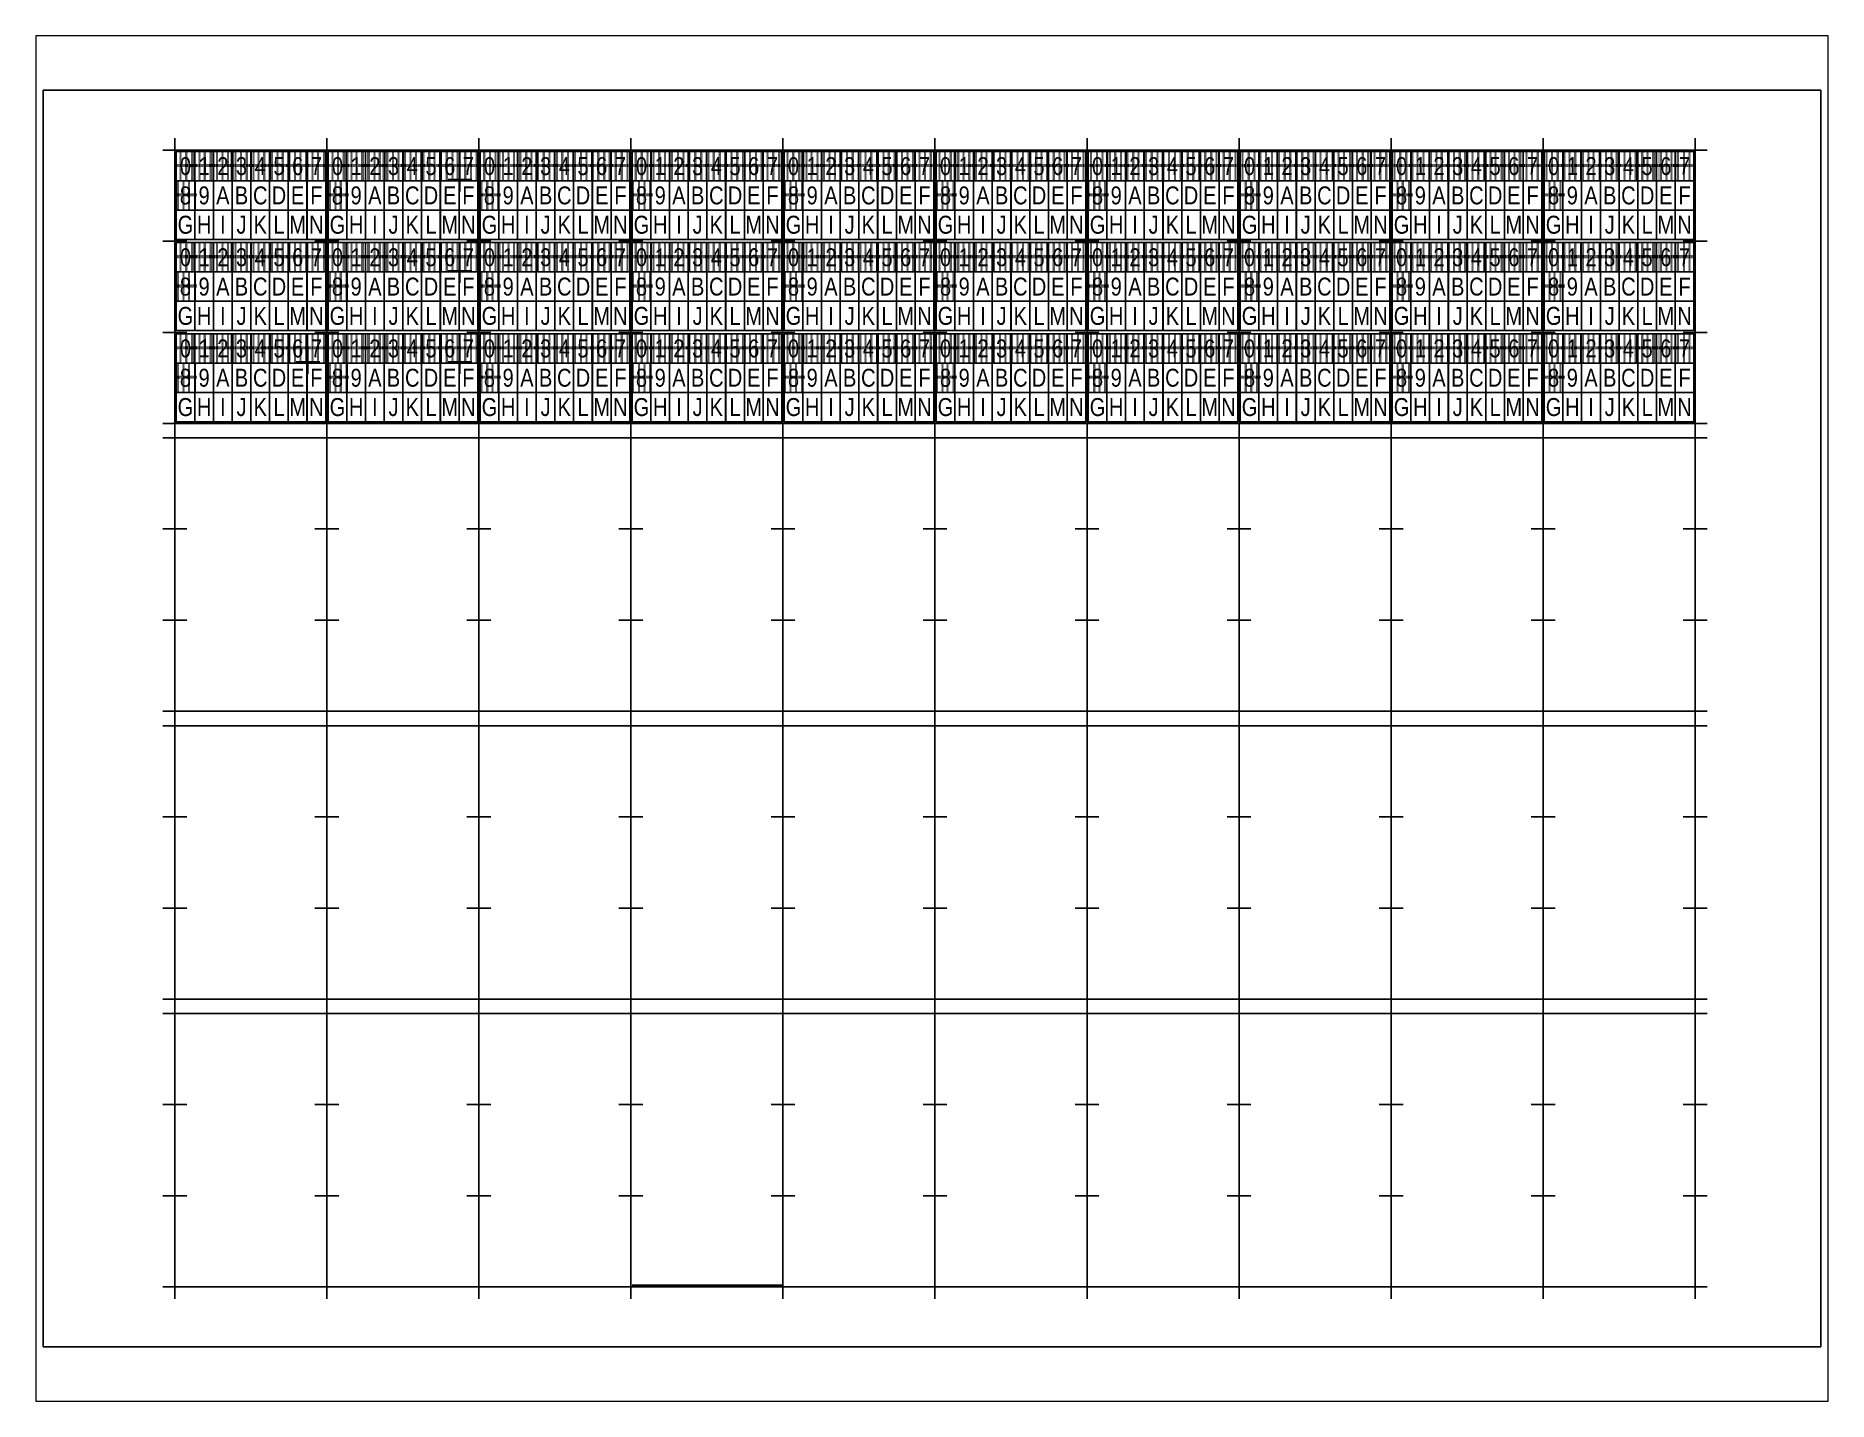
# Paper-space layout 'Layout2' of a CAD drawing. Header units: millimetres. Extents: x 1.05 to 9.45, y 0.8 to 7.2.
# The model-space entities are those that its viewports show. They can reach past a viewport. Long polylines and large blocks are cut down to what shows.
import ezdxf
from ezdxf.enums import TextEntityAlignment as Align

# ---------------------------------------------------------------- set-up
doc = ezdxf.new("R2010")
doc.units = ezdxf.units.MM
doc.header["$MEASUREMENT"] = 0
for name, color, linetype in [('5_GREEN', 3, 'Continuous'), ('CHARACTER_TEXT', 7, 'Continuous'), ('COLOUR_TEXT', 7, 'Continuous'), ('CUT_POINT', 253, 'Continuous')]:
    doc.layers.add(name, color=color, linetype=linetype)
for name, color, linetype, plot in [('INNER_LABEL_BOUNDARY', 7, 'Continuous', False), ('INVISIBLE_TEXT', 7, 'Continuous', False), ('LABEL_BOUNDARY', 2, 'Continuous', False), ('PAGE_BOUNDARY', 7, 'Continuous', False)]:
    doc.layers.add(name, color=color, linetype=linetype, plot=plot)
doc.layers.get('INVISIBLE_TEXT').off()
doc.styles.get("Standard").update_dxf_attribs({"font": 'arial.ttf'})

# ---------------------------------------------------------------- blocks, each defined once
blk = doc.blocks.new('AVERY_SINGLE_457_254')
at = {"layer": 'LABEL_BOUNDARY'}
for p, q in [((0, 0), (0, 0)), ((0, 0), (0, -25.4)), ((45.7, 0), (0, 0)), ((45.7, -25.4), (45.7, 0)), ((0, -25.4), (45.7, -25.4))]:
    blk.add_line(p, q, dxfattribs=at)
blk = doc.blocks.new('CUT_POINT')
at = {"layer": 'CUT_POINT'}
for p, q in [((-2, 0), (2, 0)), ((2, 0), (-2, 0)), ((0, 0), (0, 2)), ((0, 0), (0, -2))]:
    blk.add_line(p, q, dxfattribs=at)
blk = doc.blocks.new('3_LINE_LABEL')
at = {"layer": 'INNER_LABEL_BOUNDARY'}
for p, q in [((0.2, 15), (25.2, 15)), ((0.2, 15), (0.2, 10.1)), ((12.7, 15), (12.7, 10.1)), ((25.2, 15), (25.2, 10.1)), ((0.2, 10.1), (25.2, 10.1)), ((0.2, 10.1), (0.2, 5.2)), ((12.7, 10.1), (12.7, 5.2)), ((25.2, 10.1), (25.2, 5.2)), ((0.2, 5.2), (25.2, 5.2)), ((0.2, 5.2), (0.2, 0.3)), ((12.7, 5.2), (12.7, 0.3)), ((25.2, 5.2), (25.2, 0.3)), ((0.2, 0.3), (25.2, 0.3))]:
    blk.add_line(p, q, dxfattribs=at)
at = {"layer": 'COLOUR_TEXT'}
for tag, p in [('ID_TOP', (12.7, 12.55)), ('ID_MIDDLE', (12.7, 7.65)), ('ID_BOTTOM', (12.7, 2.75))]:
    blk.add_attdef(tag, text='', height=3, dxfattribs=at).set_placement(p, align=Align.MIDDLE_CENTER)
blk = doc.blocks.new('BLOB_4')
at = {"layer": 'COLOUR_TEXT'}
blk.add_lwpolyline([(0, 4.9), (3.12, 4.9), (3.12, 0), (0, 0)], close=True, dxfattribs=at)
at = {"layer": 'CHARACTER_TEXT', "color": 255, "width": 0.8}
blk.add_attdef('C_W', text='', height=3, dxfattribs=at).set_placement((1.56, 2.45), align=Align.MIDDLE_CENTER)
at = {"layer": 'CHARACTER_TEXT', "color": 7, "width": 0.8}
blk.add_attdef('C_B', text='', height=3, dxfattribs=at).set_placement((1.56, 2.45), align=Align.MIDDLE_CENTER)
at = {"layer": 'COLOUR_TEXT', "color": 0, "flags": 1}
blk.add_attdef('VER_NSB', (0.1, 5.77), '', height=3, dxfattribs=at)
at = {"layer": 'COLOUR_TEXT', "color": 40, "width": 0.03}
blk.add_attdef('3_ORANGE', text='', height=4.7, dxfattribs=at).set_placement((1.56, 2.45), align=Align.MIDDLE_CENTER)
at = {"layer": 'COLOUR_TEXT', "color": 2, "width": 0.03}
blk.add_attdef('4_YELLOW', text='', height=4.7, dxfattribs=at).set_placement((1.56, 2.45), align=Align.MIDDLE_CENTER)
at = {"layer": 'COLOUR_TEXT', "color": 34, "width": 0.03}
blk.add_attdef('1_BROWN', text='', height=4.7, dxfattribs=at).set_placement((1.56, 2.45), align=Align.MIDDLE_CENTER)
at = {"layer": 'COLOUR_TEXT', "color": 3, "width": 0.03}
blk.add_attdef('5_GREEN', text='', height=4.7, dxfattribs=at).set_placement((1.56, 2.45), align=Align.MIDDLE_CENTER)
at = {"layer": 'COLOUR_TEXT', "color": 6, "width": 0.03}
blk.add_attdef('7_VIOLET', text='', height=4.7, dxfattribs=at).set_placement((1.56, 2.45), align=Align.MIDDLE_CENTER)
at = {"layer": 'COLOUR_TEXT', "color": 250, "width": 0.03}
blk.add_attdef('0_BLACK', text='', height=4.7, dxfattribs=at).set_placement((1.56, 2.45), align=Align.MIDDLE_CENTER)
at = {"layer": 'COLOUR_TEXT', "color": 9, "width": 0.03}
blk.add_attdef('8_GREY', text='', height=4.7, dxfattribs=at).set_placement((1.56, 2.45), align=Align.MIDDLE_CENTER)
at = {"layer": 'COLOUR_TEXT', "color": 5, "width": 0.03}
blk.add_attdef('6_BLUE', text='', height=4.7, dxfattribs=at).set_placement((1.56, 2.45), align=Align.MIDDLE_CENTER)
at = {"layer": 'COLOUR_TEXT', "color": 1, "width": 0.03}
blk.add_attdef('2_RED', text='', height=4.7, dxfattribs=at).set_placement((1.56, 2.45), align=Align.MIDDLE_CENTER)

msp = doc.modelspace()

# ---------------------------------------------------------------- linework, layer by layer
at = {"layer": 'INNER_LABEL_BOUNDARY'}
msp.add_line((123.4, 10.3), (98.4, 10.3), dxfattribs=at)
at = {"layer": 'PAGE_BOUNDARY'}
msp.add_lwpolyline([(297, 0), (297, 210), (0, 210), (0, 0)], close=True, dxfattribs=at)

# ---------------------------------------------------------------- block references
at = {"layer": '5_GREEN', "rotation": 90}
msp.add_blockref('AVERY_SINGLE_457_254', (123.6, 58.1), dxfattribs=at)
at = {"layer": 'CHARACTER_TEXT', "color": 0}
for p, values in [((22.2, 194.87), {'0_BLACK': 'HHHHHHHHHHHHHHHHHHHHH', 'C_W': '0'}), ((25.32, 194.87), {'1_BROWN': 'HHHHHHHHHHHHHHHHHHHHH', 'C_W': '1'}), ((28.45, 194.87), {'2_RED': 'HHHHHHHHHHHHHHHHHHHHH', 'C_W': '2'}), ((31.57, 194.87), {'3_ORANGE': 'HHHHHHHHHHHHHHHHHHHHH', 'C_W': '3'}), ((34.7, 194.87), {'4_YELLOW': 'HHHHHHHHHHHHHHHHHHHHH', 'C_B': '4'}), ((37.82, 194.87), {'5_GREEN': 'HHHHHHHHHHHHHHHHHHHHH', 'C_B': '5'}), ((40.95, 194.87), {'6_BLUE': 'HHHHHHHHHHHHHHHHHHHHH', 'C_W': '6'}), ((44.08, 194.87), {'7_VIOLET': 'HHHHHHHHHHHHHHHHHHHHH', 'C_B': '7'}), ((47.6, 194.87), {'0_BLACK': 'HHHHHHHHHHHHHHHHHHHHH', 'C_W': '0'}), ((50.72, 194.87), {'1_BROWN': 'HHHHHHHHHHHHHHHHHHHHH', 'C_W': '1'}), ((53.85, 194.87), {'2_RED': 'HHHHHHHHHHHHHHHHHHHHH', 'C_W': '2'}), ((56.97, 194.87), {'3_ORANGE': 'HHHHHHHHHHHHHHHHHHHHH', 'C_W': '3'}), ((60.1, 194.87), {'4_YELLOW': 'HHHHHHHHHHHHHHHHHHHHH', 'C_B': '4'}), ((63.22, 194.87), {'5_GREEN': 'HHHHHHHHHHHHHHHHHHHHH', 'C_B': '5'}), ((66.35, 194.87), {'6_BLUE': 'HHHHHHHHHHHHHHHHHHHHH', 'C_W': '6'}), ((69.47, 194.87), {'7_VIOLET': 'HHHHHHHHHHHHHHHHHHHHH', 'C_B': '7'}), ((73, 194.87), {'0_BLACK': 'HHHHHHHHHHHHHHHHHHHHH', 'C_W': '0'}), ((76.12, 194.87), {'1_BROWN': 'HHHHHHHHHHHHHHHHHHHHH', 'C_W': '1'}), ((79.25, 194.87), {'2_RED': 'HHHHHHHHHHHHHHHHHHHHH', 'C_W': '2'}), ((82.38, 194.87), {'3_ORANGE': 'HHHHHHHHHHHHHHHHHHHHH', 'C_W': '3'}), ((85.5, 194.87), {'4_YELLOW': 'HHHHHHHHHHHHHHHHHHHHH', 'C_B': '4'}), ((88.62, 194.87), {'5_GREEN': 'HHHHHHHHHHHHHHHHHHHHH', 'C_B': '5'}), ((91.75, 194.87), {'6_BLUE': 'HHHHHHHHHHHHHHHHHHHHH', 'C_W': '6'}), ((94.88, 194.87), {'7_VIOLET': 'HHHHHHHHHHHHHHHHHHHHH', 'C_B': '7'}), ((98.4, 194.87), {'0_BLACK': 'HHHHHHHHHHHHHHHHHHHHH', 'C_W': '0'}), ((101.53, 194.87), {'1_BROWN': 'HHHHHHHHHHHHHHHHHHHHH', 'C_W': '1'}), ((104.65, 194.87), {'2_RED': 'HHHHHHHHHHHHHHHHHHHHH', 'C_W': '2'}), ((107.78, 194.87), {'3_ORANGE': 'HHHHHHHHHHHHHHHHHHHHH', 'C_W': '3'}), ((110.9, 194.87), {'4_YELLOW': 'HHHHHHHHHHHHHHHHHHHHH', 'C_B': '4'}), ((114.03, 194.87), {'5_GREEN': 'HHHHHHHHHHHHHHHHHHHHH', 'C_B': '5'}), ((117.15, 194.87), {'6_BLUE': 'HHHHHHHHHHHHHHHHHHHHH', 'C_W': '6'}), ((120.28, 194.87), {'7_VIOLET': 'HHHHHHHHHHHHHHHHHHHHH', 'C_B': '7'}), ((123.8, 194.87), {'0_BLACK': 'HHHHHHHHHHHHHHHHHHHHH', 'C_W': '0'}), ((126.92, 194.87), {'1_BROWN': 'HHHHHHHHHHHHHHHHHHHHH', 'C_W': '1'}), ((130.05, 194.87), {'2_RED': 'HHHHHHHHHHHHHHHHHHHHH', 'C_W': '2'}), ((133.18, 194.87), {'3_ORANGE': 'HHHHHHHHHHHHHHHHHHHHH', 'C_W': '3'}), ((136.3, 194.87), {'4_YELLOW': 'HHHHHHHHHHHHHHHHHHHHH', 'C_B': '4'}), ((139.43, 194.87), {'5_GREEN': 'HHHHHHHHHHHHHHHHHHHHH', 'C_B': '5'}), ((142.55, 194.87), {'6_BLUE': 'HHHHHHHHHHHHHHHHHHHHH', 'C_W': '6'}), ((145.68, 194.87), {'7_VIOLET': 'HHHHHHHHHHHHHHHHHHHHH', 'C_B': '7'}), ((149.2, 194.87), {'0_BLACK': 'HHHHHHHHHHHHHHHHHHHHH', 'C_W': '0'}), ((152.32, 194.87), {'1_BROWN': 'HHHHHHHHHHHHHHHHHHHHH', 'C_W': '1'}), ((155.45, 194.87), {'2_RED': 'HHHHHHHHHHHHHHHHHHHHH', 'C_W': '2'}), ((158.57, 194.87), {'3_ORANGE': 'HHHHHHHHHHHHHHHHHHHHH', 'C_W': '3'}), ((161.7, 194.87), {'4_YELLOW': 'HHHHHHHHHHHHHHHHHHHHH', 'C_B': '4'}), ((164.82, 194.87), {'5_GREEN': 'HHHHHHHHHHHHHHHHHHHHH', 'C_B': '5'}), ((167.95, 194.87), {'6_BLUE': 'HHHHHHHHHHHHHHHHHHHHH', 'C_W': '6'}), ((171.07, 194.87), {'7_VIOLET': 'HHHHHHHHHHHHHHHHHHHHH', 'C_B': '7'}), ((174.6, 194.87), {'0_BLACK': 'HHHHHHHHHHHHHHHHHHHHH', 'C_W': '0'}), ((177.72, 194.87), {'1_BROWN': 'HHHHHHHHHHHHHHHHHHHHH', 'C_W': '1'}), ((180.85, 194.87), {'2_RED': 'HHHHHHHHHHHHHHHHHHHHH', 'C_W': '2'}), ((183.97, 194.87), {'3_ORANGE': 'HHHHHHHHHHHHHHHHHHHHH', 'C_W': '3'}), ((187.1, 194.87), {'4_YELLOW': 'HHHHHHHHHHHHHHHHHHHHH', 'C_B': '4'}), ((190.22, 194.87), {'5_GREEN': 'HHHHHHHHHHHHHHHHHHHHH', 'C_B': '5'}), ((193.35, 194.87), {'6_BLUE': 'HHHHHHHHHHHHHHHHHHHHH', 'C_W': '6'}), ((196.47, 194.87), {'7_VIOLET': 'HHHHHHHHHHHHHHHHHHHHH', 'C_B': '7'}), ((200, 194.87), {'0_BLACK': 'HHHHHHHHHHHHHHHHHHHHH', 'C_W': '0'}), ((203.13, 194.87), {'1_BROWN': 'HHHHHHHHHHHHHHHHHHHHH', 'C_W': '1'}), ((206.25, 194.87), {'2_RED': 'HHHHHHHHHHHHHHHHHHHHH', 'C_W': '2'}), ((209.38, 194.87), {'3_ORANGE': 'HHHHHHHHHHHHHHHHHHHHH', 'C_W': '3'}), ((212.5, 194.87), {'4_YELLOW': 'HHHHHHHHHHHHHHHHHHHHH', 'C_B': '4'}), ((215.63, 194.87), {'5_GREEN': 'HHHHHHHHHHHHHHHHHHHHH', 'C_B': '5'}), ((218.75, 194.87), {'6_BLUE': 'HHHHHHHHHHHHHHHHHHHHH', 'C_W': '6'}), ((221.88, 194.87), {'7_VIOLET': 'HHHHHHHHHHHHHHHHHHHHH', 'C_B': '7'}), ((225.4, 194.87), {'0_BLACK': 'HHHHHHHHHHHHHHHHHHHHH', 'C_W': '0'}), ((228.53, 194.87), {'1_BROWN': 'HHHHHHHHHHHHHHHHHHHHH', 'C_W': '1'}), ((231.65, 194.87), {'2_RED': 'HHHHHHHHHHHHHHHHHHHHH', 'C_W': '2'}), ((234.78, 194.87), {'3_ORANGE': 'HHHHHHHHHHHHHHHHHHHHH', 'C_W': '3'}), ((237.9, 194.87), {'4_YELLOW': 'HHHHHHHHHHHHHHHHHHHHH', 'C_B': '4'}), ((241.03, 194.87), {'5_GREEN': 'HHHHHHHHHHHHHHHHHHHHH', 'C_B': '5'}), ((244.15, 194.87), {'6_BLUE': 'HHHHHHHHHHHHHHHHHHHHH', 'C_W': '6'}), ((247.28, 194.87), {'7_VIOLET': 'HHHHHHHHHHHHHHHHHHHHH', 'C_B': '7'}), ((250.8, 194.87), {'0_BLACK': 'HHHHHHHHHHHHHHHHHHHHH', 'C_W': '0'}), ((253.93, 194.87), {'1_BROWN': 'HHHHHHHHHHHHHHHHHHHHH', 'C_W': '1'}), ((257.05, 194.87), {'2_RED': 'HHHHHHHHHHHHHHHHHHHHH', 'C_W': '2'}), ((260.18, 194.87), {'3_ORANGE': 'HHHHHHHHHHHHHHHHHHHHH', 'C_W': '3'}), ((263.3, 194.87), {'4_YELLOW': 'HHHHHHHHHHHHHHHHHHHHH', 'C_B': '4'}), ((266.43, 194.87), {'5_GREEN': 'HHHHHHHHHHHHHHHHHHHHH', 'C_B': '5'}), ((269.55, 194.87), {'6_BLUE': 'HHHHHHHHHHHHHHHHHHHHH', 'C_W': '6'}), ((272.68, 194.87), {'7_VIOLET': 'HHHHHHHHHHHHHHHHHHHHH', 'C_B': '7'}), ((22.2, 189.97), {'8_GREY': 'HHHHHHHHHHHHHHHHHHHHHH', 'C_B': '8'}), ((25.32, 189.97), {'C_B': '9'}), ((28.45, 189.97), {'C_B': 'A'}), ((31.57, 189.97), {'C_B': 'B'}), ((34.7, 189.97), {'C_B': 'C'}), ((37.82, 189.97), {'C_B': 'D'}), ((40.95, 189.97), {'C_B': 'E'}), ((44.08, 189.97), {'C_B': 'F'}), ((47.6, 189.97), {'8_GREY': 'HHHHHHHHHHHHHHHHHHHHHH', 'C_B': '8'}), ((50.72, 189.97), {'C_B': '9'}), ((53.85, 189.97), {'C_B': 'A'}), ((56.97, 189.97), {'C_B': 'B'}), ((60.1, 189.97), {'C_B': 'C'}), ((63.22, 189.97), {'C_B': 'D'}), ((66.35, 189.97), {'C_B': 'E'}), ((69.47, 189.97), {'C_B': 'F'}), ((73, 189.97), {'8_GREY': 'HHHHHHHHHHHHHHHHHHHHHH', 'C_B': '8'}), ((76.12, 189.97), {'C_B': '9'}), ((79.25, 189.97), {'C_B': 'A'}), ((82.38, 189.97), {'C_B': 'B'}), ((85.5, 189.97), {'C_B': 'C'}), ((88.62, 189.97), {'C_B': 'D'}), ((91.75, 189.97), {'C_B': 'E'}), ((94.88, 189.97), {'C_B': 'F'}), ((98.4, 189.97), {'8_GREY': 'HHHHHHHHHHHHHHHHHHHHHH', 'C_B': '8'}), ((101.53, 189.97), {'C_B': '9'}), ((104.65, 189.97), {'C_B': 'A'}), ((107.78, 189.97), {'C_B': 'B'}), ((110.9, 189.97), {'C_B': 'C'}), ((114.03, 189.97), {'C_B': 'D'}), ((117.15, 189.97), {'C_B': 'E'}), ((120.28, 189.97), {'C_B': 'F'}), ((123.8, 189.97), {'8_GREY': 'HHHHHHHHHHHHHHHHHHHHHH', 'C_B': '8'}), ((126.92, 189.97), {'C_B': '9'}), ((130.05, 189.97), {'C_B': 'A'}), ((133.18, 189.97), {'C_B': 'B'}), ((136.3, 189.97), {'C_B': 'C'}), ((139.43, 189.97), {'C_B': 'D'}), ((142.55, 189.97), {'C_B': 'E'}), ((145.68, 189.97), {'C_B': 'F'}), ((149.2, 189.97), {'8_GREY': 'HHHHHHHHHHHHHHHHHHHHHH', 'C_B': '8'}), ((152.32, 189.97), {'C_B': '9'}), ((155.45, 189.97), {'C_B': 'A'}), ((158.57, 189.97), {'C_B': 'B'}), ((161.7, 189.97), {'C_B': 'C'}), ((164.82, 189.97), {'C_B': 'D'}), ((167.95, 189.97), {'C_B': 'E'}), ((171.07, 189.97), {'C_B': 'F'}), ((174.6, 189.97), {'8_GREY': 'HHHHHHHHHHHHHHHHHHHHHH', 'C_B': '8'}), ((177.72, 189.97), {'C_B': '9'}), ((180.85, 189.97), {'C_B': 'A'}), ((183.97, 189.97), {'C_B': 'B'}), ((187.1, 189.97), {'C_B': 'C'}), ((190.22, 189.97), {'C_B': 'D'}), ((193.35, 189.97), {'C_B': 'E'}), ((196.47, 189.97), {'C_B': 'F'}), ((200, 189.97), {'8_GREY': 'HHHHHHHHHHHHHHHHHHHHHH', 'C_B': '8'}), ((203.13, 189.97), {'C_B': '9'}), ((206.25, 189.97), {'C_B': 'A'}), ((209.38, 189.97), {'C_B': 'B'}), ((212.5, 189.97), {'C_B': 'C'}), ((215.63, 189.97), {'C_B': 'D'}), ((218.75, 189.97), {'C_B': 'E'}), ((221.88, 189.97), {'C_B': 'F'}), ((225.4, 189.97), {'8_GREY': 'HHHHHHHHHHHHHHHHHHHHHH', 'C_B': '8'}), ((228.53, 189.97), {'C_B': '9'}), ((231.65, 189.97), {'C_B': 'A'}), ((234.78, 189.97), {'C_B': 'B'}), ((237.9, 189.97), {'C_B': 'C'}), ((241.03, 189.97), {'C_B': 'D'}), ((244.15, 189.97), {'C_B': 'E'}), ((247.28, 189.97), {'C_B': 'F'}), ((250.8, 189.97), {'8_GREY': 'HHHHHHHHHHHHHHHHHHHHHH', 'C_B': '8'}), ((253.93, 189.97), {'C_B': '9'}), ((257.05, 189.97), {'C_B': 'A'}), ((260.18, 189.97), {'C_B': 'B'}), ((263.3, 189.97), {'C_B': 'C'}), ((266.43, 189.97), {'C_B': 'D'}), ((269.55, 189.97), {'C_B': 'E'}), ((272.68, 189.97), {'C_B': 'F'}), ((22.2, 185.07), {'C_B': 'G'}), ((25.32, 185.07), {'C_B': 'H'}), ((28.45, 185.07), {'C_B': 'I'}), ((31.57, 185.07), {'C_B': 'J'}), ((34.7, 185.07), {'C_B': 'K'}), ((37.82, 185.07), {'C_B': 'L'}), ((40.95, 185.07), {'C_B': 'M'}), ((44.08, 185.07), {'C_B': 'N'}), ((47.6, 185.07), {'C_B': 'G'}), ((50.72, 185.07), {'C_B': 'H'}), ((53.85, 185.07), {'C_B': 'I'}), ((56.97, 185.07), {'C_B': 'J'}), ((60.1, 185.07), {'C_B': 'K'}), ((63.22, 185.07), {'C_B': 'L'}), ((66.35, 185.07), {'C_B': 'M'}), ((69.47, 185.07), {'C_B': 'N'}), ((73, 185.07), {'C_B': 'G'}), ((76.12, 185.07), {'C_B': 'H'}), ((79.25, 185.07), {'C_B': 'I'}), ((82.38, 185.07), {'C_B': 'J'}), ((85.5, 185.07), {'C_B': 'K'}), ((88.62, 185.07), {'C_B': 'L'}), ((91.75, 185.07), {'C_B': 'M'}), ((94.88, 185.07), {'C_B': 'N'}), ((98.4, 185.07), {'C_B': 'G'}), ((101.53, 185.07), {'C_B': 'H'}), ((104.65, 185.07), {'C_B': 'I'}), ((107.78, 185.07), {'C_B': 'J'}), ((110.9, 185.07), {'C_B': 'K'}), ((114.03, 185.07), {'C_B': 'L'}), ((117.15, 185.07), {'C_B': 'M'}), ((120.28, 185.07), {'C_B': 'N'}), ((123.8, 185.07), {'C_B': 'G'}), ((126.92, 185.07), {'C_B': 'H'}), ((130.05, 185.07), {'C_B': 'I'}), ((133.18, 185.07), {'C_B': 'J'}), ((136.3, 185.07), {'C_B': 'K'}), ((139.43, 185.07), {'C_B': 'L'}), ((142.55, 185.07), {'C_B': 'M'}), ((145.68, 185.07), {'C_B': 'N'}), ((149.2, 185.07), {'C_B': 'G'}), ((152.32, 185.07), {'C_B': 'H'}), ((155.45, 185.07), {'C_B': 'I'}), ((158.57, 185.07), {'C_B': 'J'}), ((161.7, 185.07), {'C_B': 'K'}), ((164.82, 185.07), {'C_B': 'L'}), ((167.95, 185.07), {'C_B': 'M'}), ((171.07, 185.07), {'C_B': 'N'}), ((174.6, 185.07), {'C_B': 'G'}), ((177.72, 185.07), {'C_B': 'H'}), ((180.85, 185.07), {'C_B': 'I'}), ((183.97, 185.07), {'C_B': 'J'}), ((187.1, 185.07), {'C_B': 'K'}), ((190.22, 185.07), {'C_B': 'L'}), ((193.35, 185.07), {'C_B': 'M'}), ((196.47, 185.07), {'C_B': 'N'}), ((200, 185.07), {'C_B': 'G'}), ((203.13, 185.07), {'C_B': 'H'}), ((206.25, 185.07), {'C_B': 'I'}), ((209.38, 185.07), {'C_B': 'J'}), ((212.5, 185.07), {'C_B': 'K'}), ((215.63, 185.07), {'C_B': 'L'}), ((218.75, 185.07), {'C_B': 'M'}), ((221.88, 185.07), {'C_B': 'N'}), ((225.4, 185.07), {'C_B': 'G'}), ((228.53, 185.07), {'C_B': 'H'}), ((231.65, 185.07), {'C_B': 'I'}), ((234.78, 185.07), {'C_B': 'J'}), ((237.9, 185.07), {'C_B': 'K'}), ((241.03, 185.07), {'C_B': 'L'}), ((244.15, 185.07), {'C_B': 'M'}), ((247.28, 185.07), {'C_B': 'N'}), ((250.8, 185.07), {'C_B': 'G'}), ((253.93, 185.07), {'C_B': 'H'}), ((257.05, 185.07), {'C_B': 'I'}), ((260.18, 185.07), {'C_B': 'J'}), ((263.3, 185.07), {'C_B': 'K'}), ((266.43, 185.07), {'C_B': 'L'}), ((269.55, 185.07), {'C_B': 'M'}), ((272.68, 185.07), {'C_B': 'N'}), ((22.2, 179.63), {'0_BLACK': 'HHHHHHHHHHHHHHHHHHHHH', 'C_W': '0'}), ((25.32, 179.63), {'1_BROWN': 'HHHHHHHHHHHHHHHHHHHHH', 'C_W': '1'}), ((28.45, 179.63), {'2_RED': 'HHHHHHHHHHHHHHHHHHHHH', 'C_W': '2'}), ((31.57, 179.63), {'3_ORANGE': 'HHHHHHHHHHHHHHHHHHHHH', 'C_W': '3'}), ((34.7, 179.63), {'4_YELLOW': 'HHHHHHHHHHHHHHHHHHHHH', 'C_B': '4'}), ((37.82, 179.63), {'5_GREEN': 'HHHHHHHHHHHHHHHHHHHHH', 'C_B': '5'}), ((40.95, 179.63), {'6_BLUE': 'HHHHHHHHHHHHHHHHHHHHH', 'C_W': '6'}), ((44.08, 179.63), {'7_VIOLET': 'HHHHHHHHHHHHHHHHHHHHH', 'C_B': '7'}), ((47.6, 179.63), {'0_BLACK': 'HHHHHHHHHHHHHHHHHHHHH', 'C_W': '0'}), ((50.72, 179.63), {'1_BROWN': 'HHHHHHHHHHHHHHHHHHHHH', 'C_W': '1'}), ((53.85, 179.63), {'2_RED': 'HHHHHHHHHHHHHHHHHHHHH', 'C_W': '2'}), ((56.97, 179.63), {'3_ORANGE': 'HHHHHHHHHHHHHHHHHHHHH', 'C_W': '3'}), ((60.1, 179.63), {'4_YELLOW': 'HHHHHHHHHHHHHHHHHHHHH', 'C_B': '4'}), ((63.22, 179.63), {'5_GREEN': 'HHHHHHHHHHHHHHHHHHHHH', 'C_B': '5'}), ((66.35, 179.63), {'6_BLUE': 'HHHHHHHHHHHHHHHHHHHHH', 'C_W': '6'}), ((69.47, 179.63), {'7_VIOLET': 'HHHHHHHHHHHHHHHHHHHHH', 'C_B': '7'}), ((73, 179.63), {'0_BLACK': 'HHHHHHHHHHHHHHHHHHHHH', 'C_W': '0'}), ((76.12, 179.63), {'1_BROWN': 'HHHHHHHHHHHHHHHHHHHHH', 'C_W': '1'}), ((79.25, 179.63), {'2_RED': 'HHHHHHHHHHHHHHHHHHHHH', 'C_W': '2'}), ((82.38, 179.63), {'3_ORANGE': 'HHHHHHHHHHHHHHHHHHHHH', 'C_W': '3'}), ((85.5, 179.63), {'4_YELLOW': 'HHHHHHHHHHHHHHHHHHHHH', 'C_B': '4'}), ((88.62, 179.63), {'5_GREEN': 'HHHHHHHHHHHHHHHHHHHHH', 'C_B': '5'}), ((91.75, 179.63), {'6_BLUE': 'HHHHHHHHHHHHHHHHHHHHH', 'C_W': '6'}), ((94.88, 179.63), {'7_VIOLET': 'HHHHHHHHHHHHHHHHHHHHH', 'C_B': '7'}), ((98.4, 179.63), {'0_BLACK': 'HHHHHHHHHHHHHHHHHHHHH', 'C_W': '0'}), ((101.53, 179.63), {'1_BROWN': 'HHHHHHHHHHHHHHHHHHHHH', 'C_W': '1'}), ((104.65, 179.63), {'2_RED': 'HHHHHHHHHHHHHHHHHHHHH', 'C_W': '2'}), ((107.78, 179.63), {'3_ORANGE': 'HHHHHHHHHHHHHHHHHHHHH', 'C_W': '3'}), ((110.9, 179.63), {'4_YELLOW': 'HHHHHHHHHHHHHHHHHHHHH', 'C_B': '4'}), ((114.03, 179.63), {'5_GREEN': 'HHHHHHHHHHHHHHHHHHHHH', 'C_B': '5'}), ((117.15, 179.63), {'6_BLUE': 'HHHHHHHHHHHHHHHHHHHHH', 'C_W': '6'}), ((120.28, 179.63), {'7_VIOLET': 'HHHHHHHHHHHHHHHHHHHHH', 'C_B': '7'}), ((123.8, 179.63), {'0_BLACK': 'HHHHHHHHHHHHHHHHHHHHH', 'C_W': '0'}), ((126.92, 179.63), {'1_BROWN': 'HHHHHHHHHHHHHHHHHHHHH', 'C_W': '1'}), ((130.05, 179.63), {'2_RED': 'HHHHHHHHHHHHHHHHHHHHH', 'C_W': '2'}), ((133.18, 179.63), {'3_ORANGE': 'HHHHHHHHHHHHHHHHHHHHH', 'C_W': '3'}), ((136.3, 179.63), {'4_YELLOW': 'HHHHHHHHHHHHHHHHHHHHH', 'C_B': '4'}), ((139.43, 179.63), {'5_GREEN': 'HHHHHHHHHHHHHHHHHHHHH', 'C_B': '5'}), ((142.55, 179.63), {'6_BLUE': 'HHHHHHHHHHHHHHHHHHHHH', 'C_W': '6'}), ((145.68, 179.63), {'7_VIOLET': 'HHHHHHHHHHHHHHHHHHHHH', 'C_B': '7'}), ((149.2, 179.63), {'0_BLACK': 'HHHHHHHHHHHHHHHHHHHHH', 'C_W': '0'}), ((152.32, 179.63), {'1_BROWN': 'HHHHHHHHHHHHHHHHHHHHH', 'C_W': '1'}), ((155.45, 179.63), {'2_RED': 'HHHHHHHHHHHHHHHHHHHHH', 'C_W': '2'}), ((158.57, 179.63), {'3_ORANGE': 'HHHHHHHHHHHHHHHHHHHHH', 'C_W': '3'}), ((161.7, 179.63), {'4_YELLOW': 'HHHHHHHHHHHHHHHHHHHHH', 'C_B': '4'}), ((164.82, 179.63), {'5_GREEN': 'HHHHHHHHHHHHHHHHHHHHH', 'C_B': '5'}), ((167.95, 179.63), {'6_BLUE': 'HHHHHHHHHHHHHHHHHHHHH', 'C_W': '6'}), ((171.07, 179.63), {'7_VIOLET': 'HHHHHHHHHHHHHHHHHHHHH', 'C_B': '7'}), ((174.6, 179.63), {'0_BLACK': 'HHHHHHHHHHHHHHHHHHHHH', 'C_W': '0'}), ((177.72, 179.63), {'1_BROWN': 'HHHHHHHHHHHHHHHHHHHHH', 'C_W': '1'}), ((180.85, 179.63), {'2_RED': 'HHHHHHHHHHHHHHHHHHHHH', 'C_W': '2'}), ((183.97, 179.63), {'3_ORANGE': 'HHHHHHHHHHHHHHHHHHHHH', 'C_W': '3'}), ((187.1, 179.63), {'4_YELLOW': 'HHHHHHHHHHHHHHHHHHHHH', 'C_B': '4'}), ((190.22, 179.63), {'5_GREEN': 'HHHHHHHHHHHHHHHHHHHHH', 'C_B': '5'}), ((193.35, 179.63), {'6_BLUE': 'HHHHHHHHHHHHHHHHHHHHH', 'C_W': '6'}), ((196.47, 179.63), {'7_VIOLET': 'HHHHHHHHHHHHHHHHHHHHH', 'C_B': '7'}), ((200, 179.63), {'0_BLACK': 'HHHHHHHHHHHHHHHHHHHHH', 'C_W': '0'}), ((203.13, 179.63), {'1_BROWN': 'HHHHHHHHHHHHHHHHHHHHH', 'C_W': '1'}), ((206.25, 179.63), {'2_RED': 'HHHHHHHHHHHHHHHHHHHHH', 'C_W': '2'}), ((209.38, 179.63), {'3_ORANGE': 'HHHHHHHHHHHHHHHHHHHHH', 'C_W': '3'}), ((212.5, 179.63), {'4_YELLOW': 'HHHHHHHHHHHHHHHHHHHHH', 'C_B': '4'}), ((215.63, 179.63), {'5_GREEN': 'HHHHHHHHHHHHHHHHHHHHH', 'C_B': '5'}), ((218.75, 179.63), {'6_BLUE': 'HHHHHHHHHHHHHHHHHHHHH', 'C_W': '6'}), ((221.88, 179.63), {'7_VIOLET': 'HHHHHHHHHHHHHHHHHHHHH', 'C_B': '7'}), ((225.4, 179.63), {'0_BLACK': 'HHHHHHHHHHHHHHHHHHHHH', 'C_W': '0'}), ((228.53, 179.63), {'1_BROWN': 'HHHHHHHHHHHHHHHHHHHHH', 'C_W': '1'}), ((231.65, 179.63), {'2_RED': 'HHHHHHHHHHHHHHHHHHHHH', 'C_W': '2'}), ((234.78, 179.63), {'3_ORANGE': 'HHHHHHHHHHHHHHHHHHHHH', 'C_W': '3'}), ((237.9, 179.63), {'4_YELLOW': 'HHHHHHHHHHHHHHHHHHHHH', 'C_B': '4'}), ((241.03, 179.63), {'5_GREEN': 'HHHHHHHHHHHHHHHHHHHHH', 'C_B': '5'}), ((244.15, 179.63), {'6_BLUE': 'HHHHHHHHHHHHHHHHHHHHH', 'C_W': '6'}), ((247.28, 179.63), {'7_VIOLET': 'HHHHHHHHHHHHHHHHHHHHH', 'C_B': '7'}), ((250.8, 179.63), {'0_BLACK': 'HHHHHHHHHHHHHHHHHHHHH', 'C_W': '0'}), ((253.93, 179.63), {'1_BROWN': 'HHHHHHHHHHHHHHHHHHHHH', 'C_W': '1'}), ((257.05, 179.63), {'2_RED': 'HHHHHHHHHHHHHHHHHHHHH', 'C_W': '2'}), ((260.18, 179.63), {'3_ORANGE': 'HHHHHHHHHHHHHHHHHHHHH', 'C_W': '3'}), ((263.3, 179.63), {'4_YELLOW': 'HHHHHHHHHHHHHHHHHHHHH', 'C_B': '4'}), ((266.43, 179.63), {'5_GREEN': 'HHHHHHHHHHHHHHHHHHHHH', 'C_B': '5'}), ((269.55, 179.63), {'6_BLUE': 'HHHHHHHHHHHHHHHHHHHHH', 'C_W': '6'}), ((272.68, 179.63), {'7_VIOLET': 'HHHHHHHHHHHHHHHHHHHHH', 'C_B': '7'}), ((22.2, 174.73), {'8_GREY': 'HHHHHHHHHHHHHHHHHHHHHH', 'C_B': '8'}), ((25.32, 174.73), {'C_B': '9'}), ((28.45, 174.73), {'C_B': 'A'}), ((31.57, 174.73), {'C_B': 'B'}), ((34.7, 174.73), {'C_B': 'C'}), ((37.82, 174.73), {'C_B': 'D'}), ((40.95, 174.73), {'C_B': 'E'}), ((44.08, 174.73), {'C_B': 'F'}), ((47.6, 174.73), {'8_GREY': 'HHHHHHHHHHHHHHHHHHHHHH', 'C_B': '8'}), ((50.72, 174.73), {'C_B': '9'}), ((53.85, 174.73), {'C_B': 'A'}), ((56.97, 174.73), {'C_B': 'B'}), ((60.1, 174.73), {'C_B': 'C'}), ((63.22, 174.73), {'C_B': 'D'}), ((66.35, 174.73), {'C_B': 'E'}), ((69.47, 174.73), {'C_B': 'F'}), ((73, 174.73), {'8_GREY': 'HHHHHHHHHHHHHHHHHHHHHH', 'C_B': '8'}), ((76.12, 174.73), {'C_B': '9'}), ((79.25, 174.73), {'C_B': 'A'}), ((82.38, 174.73), {'C_B': 'B'}), ((85.5, 174.73), {'C_B': 'C'}), ((88.62, 174.73), {'C_B': 'D'}), ((91.75, 174.73), {'C_B': 'E'}), ((94.88, 174.73), {'C_B': 'F'}), ((98.4, 174.73), {'8_GREY': 'HHHHHHHHHHHHHHHHHHHHHH', 'C_B': '8'}), ((101.53, 174.73), {'C_B': '9'}), ((104.65, 174.73), {'C_B': 'A'}), ((107.78, 174.73), {'C_B': 'B'}), ((110.9, 174.73), {'C_B': 'C'}), ((114.03, 174.73), {'C_B': 'D'}), ((117.15, 174.73), {'C_B': 'E'}), ((120.28, 174.73), {'C_B': 'F'}), ((123.8, 174.73), {'8_GREY': 'HHHHHHHHHHHHHHHHHHHHHH', 'C_B': '8'}), ((126.92, 174.73), {'C_B': '9'}), ((130.05, 174.73), {'C_B': 'A'}), ((133.18, 174.73), {'C_B': 'B'}), ((136.3, 174.73), {'C_B': 'C'}), ((139.43, 174.73), {'C_B': 'D'}), ((142.55, 174.73), {'C_B': 'E'}), ((145.68, 174.73), {'C_B': 'F'}), ((149.2, 174.73), {'8_GREY': 'HHHHHHHHHHHHHHHHHHHHHH', 'C_B': '8'}), ((152.32, 174.73), {'C_B': '9'}), ((155.45, 174.73), {'C_B': 'A'}), ((158.57, 174.73), {'C_B': 'B'}), ((161.7, 174.73), {'C_B': 'C'}), ((164.82, 174.73), {'C_B': 'D'}), ((167.95, 174.73), {'C_B': 'E'}), ((171.07, 174.73), {'C_B': 'F'}), ((174.6, 174.73), {'8_GREY': 'HHHHHHHHHHHHHHHHHHHHHH', 'C_B': '8'}), ((177.72, 174.73), {'C_B': '9'}), ((180.85, 174.73), {'C_B': 'A'}), ((183.97, 174.73), {'C_B': 'B'}), ((187.1, 174.73), {'C_B': 'C'}), ((190.22, 174.73), {'C_B': 'D'}), ((193.35, 174.73), {'C_B': 'E'}), ((196.47, 174.73), {'C_B': 'F'}), ((200, 174.73), {'8_GREY': 'HHHHHHHHHHHHHHHHHHHHHH', 'C_B': '8'}), ((203.13, 174.73), {'C_B': '9'}), ((206.25, 174.73), {'C_B': 'A'}), ((209.38, 174.73), {'C_B': 'B'}), ((212.5, 174.73), {'C_B': 'C'}), ((215.63, 174.73), {'C_B': 'D'}), ((218.75, 174.73), {'C_B': 'E'}), ((221.88, 174.73), {'C_B': 'F'}), ((225.4, 174.73), {'8_GREY': 'HHHHHHHHHHHHHHHHHHHHHH', 'C_B': '8'}), ((228.53, 174.73), {'C_B': '9'}), ((231.65, 174.73), {'C_B': 'A'}), ((234.78, 174.73), {'C_B': 'B'}), ((237.9, 174.73), {'C_B': 'C'}), ((241.03, 174.73), {'C_B': 'D'}), ((244.15, 174.73), {'C_B': 'E'}), ((247.28, 174.73), {'C_B': 'F'}), ((250.8, 174.73), {'8_GREY': 'HHHHHHHHHHHHHHHHHHHHHH', 'C_B': '8'}), ((253.93, 174.73), {'C_B': '9'}), ((257.05, 174.73), {'C_B': 'A'}), ((260.18, 174.73), {'C_B': 'B'}), ((263.3, 174.73), {'C_B': 'C'}), ((266.43, 174.73), {'C_B': 'D'}), ((269.55, 174.73), {'C_B': 'E'}), ((272.68, 174.73), {'C_B': 'F'}), ((22.2, 169.83), {'C_B': 'G'}), ((25.32, 169.83), {'C_B': 'H'}), ((28.45, 169.83), {'C_B': 'I'}), ((31.57, 169.83), {'C_B': 'J'}), ((34.7, 169.83), {'C_B': 'K'}), ((37.82, 169.83), {'C_B': 'L'}), ((40.95, 169.83), {'C_B': 'M'}), ((44.08, 169.83), {'C_B': 'N'}), ((47.6, 169.83), {'C_B': 'G'}), ((50.72, 169.83), {'C_B': 'H'}), ((53.85, 169.83), {'C_B': 'I'}), ((56.97, 169.83), {'C_B': 'J'}), ((60.1, 169.83), {'C_B': 'K'}), ((63.22, 169.83), {'C_B': 'L'}), ((66.35, 169.83), {'C_B': 'M'}), ((69.47, 169.83), {'C_B': 'N'}), ((73, 169.83), {'C_B': 'G'}), ((76.12, 169.83), {'C_B': 'H'}), ((79.25, 169.83), {'C_B': 'I'}), ((82.38, 169.83), {'C_B': 'J'}), ((85.5, 169.83), {'C_B': 'K'}), ((88.62, 169.83), {'C_B': 'L'}), ((91.75, 169.83), {'C_B': 'M'}), ((94.88, 169.83), {'C_B': 'N'}), ((98.4, 169.83), {'C_B': 'G'}), ((101.53, 169.83), {'C_B': 'H'}), ((104.65, 169.83), {'C_B': 'I'}), ((107.78, 169.83), {'C_B': 'J'}), ((110.9, 169.83), {'C_B': 'K'}), ((114.03, 169.83), {'C_B': 'L'}), ((117.15, 169.83), {'C_B': 'M'}), ((120.28, 169.83), {'C_B': 'N'}), ((123.8, 169.83), {'C_B': 'G'}), ((126.92, 169.83), {'C_B': 'H'}), ((130.05, 169.83), {'C_B': 'I'}), ((133.18, 169.83), {'C_B': 'J'}), ((136.3, 169.83), {'C_B': 'K'}), ((139.43, 169.83), {'C_B': 'L'}), ((142.55, 169.83), {'C_B': 'M'}), ((145.68, 169.83), {'C_B': 'N'}), ((149.2, 169.83), {'C_B': 'G'}), ((152.32, 169.83), {'C_B': 'H'}), ((155.45, 169.83), {'C_B': 'I'}), ((158.57, 169.83), {'C_B': 'J'}), ((161.7, 169.83), {'C_B': 'K'}), ((164.82, 169.83), {'C_B': 'L'}), ((167.95, 169.83), {'C_B': 'M'}), ((171.07, 169.83), {'C_B': 'N'}), ((174.6, 169.83), {'C_B': 'G'}), ((177.72, 169.83), {'C_B': 'H'}), ((180.85, 169.83), {'C_B': 'I'}), ((183.97, 169.83), {'C_B': 'J'}), ((187.1, 169.83), {'C_B': 'K'}), ((190.22, 169.83), {'C_B': 'L'}), ((193.35, 169.83), {'C_B': 'M'}), ((196.47, 169.83), {'C_B': 'N'}), ((200, 169.83), {'C_B': 'G'}), ((203.13, 169.83), {'C_B': 'H'}), ((206.25, 169.83), {'C_B': 'I'}), ((209.38, 169.83), {'C_B': 'J'}), ((212.5, 169.83), {'C_B': 'K'}), ((215.63, 169.83), {'C_B': 'L'}), ((218.75, 169.83), {'C_B': 'M'}), ((221.88, 169.83), {'C_B': 'N'}), ((225.4, 169.83), {'C_B': 'G'}), ((228.53, 169.83), {'C_B': 'H'}), ((231.65, 169.83), {'C_B': 'I'}), ((234.78, 169.83), {'C_B': 'J'}), ((237.9, 169.83), {'C_B': 'K'}), ((241.03, 169.83), {'C_B': 'L'}), ((244.15, 169.83), {'C_B': 'M'}), ((247.28, 169.83), {'C_B': 'N'}), ((250.8, 169.83), {'C_B': 'G'}), ((253.93, 169.83), {'C_B': 'H'}), ((257.05, 169.83), {'C_B': 'I'}), ((260.18, 169.83), {'C_B': 'J'}), ((263.3, 169.83), {'C_B': 'K'}), ((266.43, 169.83), {'C_B': 'L'}), ((269.55, 169.83), {'C_B': 'M'}), ((272.68, 169.83), {'C_B': 'N'}), ((22.2, 164.4), {'0_BLACK': 'HHHHHHHHHHHHHHHHHHHHH', 'C_W': '0'}), ((25.32, 164.4), {'1_BROWN': 'HHHHHHHHHHHHHHHHHHHHH', 'C_W': '1'}), ((28.45, 164.4), {'2_RED': 'HHHHHHHHHHHHHHHHHHHHH', 'C_W': '2'}), ((31.57, 164.4), {'3_ORANGE': 'HHHHHHHHHHHHHHHHHHHHH', 'C_W': '3'}), ((34.7, 164.4), {'4_YELLOW': 'HHHHHHHHHHHHHHHHHHHHH', 'C_B': '4'}), ((37.82, 164.4), {'5_GREEN': 'HHHHHHHHHHHHHHHHHHHHH', 'C_B': '5'}), ((40.95, 164.4), {'6_BLUE': 'HHHHHHHHHHHHHHHHHHHHH', 'C_W': '6'}), ((44.08, 164.4), {'7_VIOLET': 'HHHHHHHHHHHHHHHHHHHHH', 'C_B': '7'}), ((47.6, 164.4), {'0_BLACK': 'HHHHHHHHHHHHHHHHHHHHH', 'C_W': '0'}), ((50.72, 164.4), {'1_BROWN': 'HHHHHHHHHHHHHHHHHHHHH', 'C_W': '1'}), ((53.85, 164.4), {'2_RED': 'HHHHHHHHHHHHHHHHHHHHH', 'C_W': '2'}), ((56.97, 164.4), {'3_ORANGE': 'HHHHHHHHHHHHHHHHHHHHH', 'C_W': '3'}), ((60.1, 164.4), {'4_YELLOW': 'HHHHHHHHHHHHHHHHHHHHH', 'C_B': '4'}), ((63.22, 164.4), {'5_GREEN': 'HHHHHHHHHHHHHHHHHHHHH', 'C_B': '5'}), ((66.35, 164.4), {'6_BLUE': 'HHHHHHHHHHHHHHHHHHHHH', 'C_W': '6'}), ((69.47, 164.4), {'7_VIOLET': 'HHHHHHHHHHHHHHHHHHHHH', 'C_B': '7'}), ((73, 164.4), {'0_BLACK': 'HHHHHHHHHHHHHHHHHHHHH', 'C_W': '0'}), ((76.12, 164.4), {'1_BROWN': 'HHHHHHHHHHHHHHHHHHHHH', 'C_W': '1'}), ((79.25, 164.4), {'2_RED': 'HHHHHHHHHHHHHHHHHHHHH', 'C_W': '2'}), ((82.38, 164.4), {'3_ORANGE': 'HHHHHHHHHHHHHHHHHHHHH', 'C_W': '3'}), ((85.5, 164.4), {'4_YELLOW': 'HHHHHHHHHHHHHHHHHHHHH', 'C_B': '4'}), ((88.62, 164.4), {'5_GREEN': 'HHHHHHHHHHHHHHHHHHHHH', 'C_B': '5'}), ((91.75, 164.4), {'6_BLUE': 'HHHHHHHHHHHHHHHHHHHHH', 'C_W': '6'}), ((94.88, 164.4), {'7_VIOLET': 'HHHHHHHHHHHHHHHHHHHHH', 'C_B': '7'}), ((98.4, 164.4), {'0_BLACK': 'HHHHHHHHHHHHHHHHHHHHH', 'C_W': '0'}), ((101.53, 164.4), {'1_BROWN': 'HHHHHHHHHHHHHHHHHHHHH', 'C_W': '1'}), ((104.65, 164.4), {'2_RED': 'HHHHHHHHHHHHHHHHHHHHH', 'C_W': '2'}), ((107.78, 164.4), {'3_ORANGE': 'HHHHHHHHHHHHHHHHHHHHH', 'C_W': '3'}), ((110.9, 164.4), {'4_YELLOW': 'HHHHHHHHHHHHHHHHHHHHH', 'C_B': '4'}), ((114.03, 164.4), {'5_GREEN': 'HHHHHHHHHHHHHHHHHHHHH', 'C_B': '5'}), ((117.15, 164.4), {'6_BLUE': 'HHHHHHHHHHHHHHHHHHHHH', 'C_W': '6'}), ((120.28, 164.4), {'7_VIOLET': 'HHHHHHHHHHHHHHHHHHHHH', 'C_B': '7'}), ((123.8, 164.4), {'0_BLACK': 'HHHHHHHHHHHHHHHHHHHHH', 'C_W': '0'}), ((126.92, 164.4), {'1_BROWN': 'HHHHHHHHHHHHHHHHHHHHH', 'C_W': '1'}), ((130.05, 164.4), {'2_RED': 'HHHHHHHHHHHHHHHHHHHHH', 'C_W': '2'}), ((133.18, 164.4), {'3_ORANGE': 'HHHHHHHHHHHHHHHHHHHHH', 'C_W': '3'}), ((136.3, 164.4), {'4_YELLOW': 'HHHHHHHHHHHHHHHHHHHHH', 'C_B': '4'}), ((139.43, 164.4), {'5_GREEN': 'HHHHHHHHHHHHHHHHHHHHH', 'C_B': '5'}), ((142.55, 164.4), {'6_BLUE': 'HHHHHHHHHHHHHHHHHHHHH', 'C_W': '6'}), ((145.68, 164.4), {'7_VIOLET': 'HHHHHHHHHHHHHHHHHHHHH', 'C_B': '7'}), ((149.2, 164.4), {'0_BLACK': 'HHHHHHHHHHHHHHHHHHHHH', 'C_W': '0'}), ((152.32, 164.4), {'1_BROWN': 'HHHHHHHHHHHHHHHHHHHHH', 'C_W': '1'}), ((155.45, 164.4), {'2_RED': 'HHHHHHHHHHHHHHHHHHHHH', 'C_W': '2'}), ((158.57, 164.4), {'3_ORANGE': 'HHHHHHHHHHHHHHHHHHHHH', 'C_W': '3'}), ((161.7, 164.4), {'4_YELLOW': 'HHHHHHHHHHHHHHHHHHHHH', 'C_B': '4'}), ((164.82, 164.4), {'5_GREEN': 'HHHHHHHHHHHHHHHHHHHHH', 'C_B': '5'}), ((167.95, 164.4), {'6_BLUE': 'HHHHHHHHHHHHHHHHHHHHH', 'C_W': '6'}), ((171.07, 164.4), {'7_VIOLET': 'HHHHHHHHHHHHHHHHHHHHH', 'C_B': '7'}), ((174.6, 164.4), {'0_BLACK': 'HHHHHHHHHHHHHHHHHHHHH', 'C_W': '0'}), ((177.72, 164.4), {'1_BROWN': 'HHHHHHHHHHHHHHHHHHHHH', 'C_W': '1'}), ((180.85, 164.4), {'2_RED': 'HHHHHHHHHHHHHHHHHHHHH', 'C_W': '2'}), ((183.97, 164.4), {'3_ORANGE': 'HHHHHHHHHHHHHHHHHHHHH', 'C_W': '3'}), ((187.1, 164.4), {'4_YELLOW': 'HHHHHHHHHHHHHHHHHHHHH', 'C_B': '4'}), ((190.22, 164.4), {'5_GREEN': 'HHHHHHHHHHHHHHHHHHHHH', 'C_B': '5'}), ((193.35, 164.4), {'6_BLUE': 'HHHHHHHHHHHHHHHHHHHHH', 'C_W': '6'}), ((196.47, 164.4), {'7_VIOLET': 'HHHHHHHHHHHHHHHHHHHHH', 'C_B': '7'}), ((200, 164.4), {'0_BLACK': 'HHHHHHHHHHHHHHHHHHHHH', 'C_W': '0'}), ((203.13, 164.4), {'1_BROWN': 'HHHHHHHHHHHHHHHHHHHHH', 'C_W': '1'}), ((206.25, 164.4), {'2_RED': 'HHHHHHHHHHHHHHHHHHHHH', 'C_W': '2'}), ((209.38, 164.4), {'3_ORANGE': 'HHHHHHHHHHHHHHHHHHHHH', 'C_W': '3'}), ((212.5, 164.4), {'4_YELLOW': 'HHHHHHHHHHHHHHHHHHHHH', 'C_B': '4'}), ((215.63, 164.4), {'5_GREEN': 'HHHHHHHHHHHHHHHHHHHHH', 'C_B': '5'}), ((218.75, 164.4), {'6_BLUE': 'HHHHHHHHHHHHHHHHHHHHH', 'C_W': '6'}), ((221.88, 164.4), {'7_VIOLET': 'HHHHHHHHHHHHHHHHHHHHH', 'C_B': '7'}), ((225.4, 164.4), {'0_BLACK': 'HHHHHHHHHHHHHHHHHHHHH', 'C_W': '0'}), ((228.53, 164.4), {'1_BROWN': 'HHHHHHHHHHHHHHHHHHHHH', 'C_W': '1'}), ((231.65, 164.4), {'2_RED': 'HHHHHHHHHHHHHHHHHHHHH', 'C_W': '2'}), ((234.78, 164.4), {'3_ORANGE': 'HHHHHHHHHHHHHHHHHHHHH', 'C_W': '3'}), ((237.9, 164.4), {'4_YELLOW': 'HHHHHHHHHHHHHHHHHHHHH', 'C_B': '4'}), ((241.03, 164.4), {'5_GREEN': 'HHHHHHHHHHHHHHHHHHHHH', 'C_B': '5'}), ((244.15, 164.4), {'6_BLUE': 'HHHHHHHHHHHHHHHHHHHHH', 'C_W': '6'}), ((247.28, 164.4), {'7_VIOLET': 'HHHHHHHHHHHHHHHHHHHHH', 'C_B': '7'}), ((250.8, 164.4), {'0_BLACK': 'HHHHHHHHHHHHHHHHHHHHH', 'C_W': '0'}), ((253.93, 164.4), {'1_BROWN': 'HHHHHHHHHHHHHHHHHHHHH', 'C_W': '1'}), ((257.05, 164.4), {'2_RED': 'HHHHHHHHHHHHHHHHHHHHH', 'C_W': '2'}), ((260.18, 164.4), {'3_ORANGE': 'HHHHHHHHHHHHHHHHHHHHH', 'C_W': '3'}), ((263.3, 164.4), {'4_YELLOW': 'HHHHHHHHHHHHHHHHHHHHH', 'C_B': '4'}), ((266.43, 164.4), {'5_GREEN': 'HHHHHHHHHHHHHHHHHHHHH', 'C_B': '5'}), ((269.55, 164.4), {'6_BLUE': 'HHHHHHHHHHHHHHHHHHHHH', 'C_W': '6'}), ((272.68, 164.4), {'7_VIOLET': 'HHHHHHHHHHHHHHHHHHHHH', 'C_B': '7'}), ((22.2, 159.5), {'8_GREY': 'HHHHHHHHHHHHHHHHHHHHHH', 'C_B': '8'}), ((25.32, 159.5), {'C_B': '9'}), ((28.45, 159.5), {'C_B': 'A'}), ((31.57, 159.5), {'C_B': 'B'}), ((34.7, 159.5), {'C_B': 'C'}), ((37.82, 159.5), {'C_B': 'D'}), ((40.95, 159.5), {'C_B': 'E'}), ((44.08, 159.5), {'C_B': 'F'}), ((47.6, 159.5), {'8_GREY': 'HHHHHHHHHHHHHHHHHHHHHH', 'C_B': '8'}), ((50.72, 159.5), {'C_B': '9'}), ((53.85, 159.5), {'C_B': 'A'}), ((56.97, 159.5), {'C_B': 'B'}), ((60.1, 159.5), {'C_B': 'C'}), ((63.22, 159.5), {'C_B': 'D'}), ((66.35, 159.5), {'C_B': 'E'}), ((69.47, 159.5), {'C_B': 'F'}), ((73, 159.5), {'8_GREY': 'HHHHHHHHHHHHHHHHHHHHHH', 'C_B': '8'}), ((76.12, 159.5), {'C_B': '9'}), ((79.25, 159.5), {'C_B': 'A'}), ((82.38, 159.5), {'C_B': 'B'}), ((85.5, 159.5), {'C_B': 'C'}), ((88.62, 159.5), {'C_B': 'D'}), ((91.75, 159.5), {'C_B': 'E'}), ((94.88, 159.5), {'C_B': 'F'}), ((98.4, 159.5), {'8_GREY': 'HHHHHHHHHHHHHHHHHHHHHH', 'C_B': '8'}), ((101.53, 159.5), {'C_B': '9'}), ((104.65, 159.5), {'C_B': 'A'}), ((107.78, 159.5), {'C_B': 'B'}), ((110.9, 159.5), {'C_B': 'C'}), ((114.03, 159.5), {'C_B': 'D'}), ((117.15, 159.5), {'C_B': 'E'}), ((120.28, 159.5), {'C_B': 'F'}), ((123.8, 159.5), {'8_GREY': 'HHHHHHHHHHHHHHHHHHHHHH', 'C_B': '8'}), ((126.92, 159.5), {'C_B': '9'}), ((130.05, 159.5), {'C_B': 'A'}), ((133.18, 159.5), {'C_B': 'B'}), ((136.3, 159.5), {'C_B': 'C'}), ((139.43, 159.5), {'C_B': 'D'}), ((142.55, 159.5), {'C_B': 'E'}), ((145.68, 159.5), {'C_B': 'F'}), ((149.2, 159.5), {'8_GREY': 'HHHHHHHHHHHHHHHHHHHHHH', 'C_B': '8'}), ((152.32, 159.5), {'C_B': '9'}), ((155.45, 159.5), {'C_B': 'A'}), ((158.57, 159.5), {'C_B': 'B'}), ((161.7, 159.5), {'C_B': 'C'}), ((164.82, 159.5), {'C_B': 'D'}), ((167.95, 159.5), {'C_B': 'E'}), ((171.07, 159.5), {'C_B': 'F'}), ((174.6, 159.5), {'8_GREY': 'HHHHHHHHHHHHHHHHHHHHHH', 'C_B': '8'}), ((177.72, 159.5), {'C_B': '9'}), ((180.85, 159.5), {'C_B': 'A'}), ((183.97, 159.5), {'C_B': 'B'}), ((187.1, 159.5), {'C_B': 'C'}), ((190.22, 159.5), {'C_B': 'D'}), ((193.35, 159.5), {'C_B': 'E'}), ((196.47, 159.5), {'C_B': 'F'}), ((200, 159.5), {'8_GREY': 'HHHHHHHHHHHHHHHHHHHHHH', 'C_B': '8'}), ((203.13, 159.5), {'C_B': '9'}), ((206.25, 159.5), {'C_B': 'A'}), ((209.38, 159.5), {'C_B': 'B'}), ((212.5, 159.5), {'C_B': 'C'}), ((215.63, 159.5), {'C_B': 'D'}), ((218.75, 159.5), {'C_B': 'E'}), ((221.88, 159.5), {'C_B': 'F'}), ((225.4, 159.5), {'8_GREY': 'HHHHHHHHHHHHHHHHHHHHHH', 'C_B': '8'}), ((228.53, 159.5), {'C_B': '9'}), ((231.65, 159.5), {'C_B': 'A'}), ((234.78, 159.5), {'C_B': 'B'}), ((237.9, 159.5), {'C_B': 'C'}), ((241.03, 159.5), {'C_B': 'D'}), ((244.15, 159.5), {'C_B': 'E'}), ((247.28, 159.5), {'C_B': 'F'}), ((250.8, 159.5), {'8_GREY': 'HHHHHHHHHHHHHHHHHHHHHH', 'C_B': '8'}), ((253.93, 159.5), {'C_B': '9'}), ((257.05, 159.5), {'C_B': 'A'}), ((260.18, 159.5), {'C_B': 'B'}), ((263.3, 159.5), {'C_B': 'C'}), ((266.43, 159.5), {'C_B': 'D'}), ((269.55, 159.5), {'C_B': 'E'}), ((272.68, 159.5), {'C_B': 'F'}), ((22.2, 154.6), {'C_B': 'G'}), ((25.32, 154.6), {'C_B': 'H'}), ((28.45, 154.6), {'C_B': 'I'}), ((31.57, 154.6), {'C_B': 'J'}), ((34.7, 154.6), {'C_B': 'K'}), ((37.82, 154.6), {'C_B': 'L'}), ((40.95, 154.6), {'C_B': 'M'}), ((44.08, 154.6), {'C_B': 'N'}), ((47.6, 154.6), {'C_B': 'G'}), ((50.72, 154.6), {'C_B': 'H'}), ((53.85, 154.6), {'C_B': 'I'}), ((56.97, 154.6), {'C_B': 'J'}), ((60.1, 154.6), {'C_B': 'K'}), ((63.22, 154.6), {'C_B': 'L'}), ((66.35, 154.6), {'C_B': 'M'}), ((69.47, 154.6), {'C_B': 'N'}), ((73, 154.6), {'C_B': 'G'}), ((76.12, 154.6), {'C_B': 'H'}), ((79.25, 154.6), {'C_B': 'I'}), ((82.38, 154.6), {'C_B': 'J'}), ((85.5, 154.6), {'C_B': 'K'}), ((88.62, 154.6), {'C_B': 'L'}), ((91.75, 154.6), {'C_B': 'M'}), ((94.88, 154.6), {'C_B': 'N'}), ((98.4, 154.6), {'C_B': 'G'}), ((101.53, 154.6), {'C_B': 'H'}), ((104.65, 154.6), {'C_B': 'I'}), ((107.78, 154.6), {'C_B': 'J'}), ((110.9, 154.6), {'C_B': 'K'}), ((114.03, 154.6), {'C_B': 'L'}), ((117.15, 154.6), {'C_B': 'M'}), ((120.28, 154.6), {'C_B': 'N'}), ((123.8, 154.6), {'C_B': 'G'}), ((126.92, 154.6), {'C_B': 'H'}), ((130.05, 154.6), {'C_B': 'I'}), ((133.18, 154.6), {'C_B': 'J'}), ((136.3, 154.6), {'C_B': 'K'}), ((139.43, 154.6), {'C_B': 'L'}), ((142.55, 154.6), {'C_B': 'M'}), ((145.68, 154.6), {'C_B': 'N'}), ((149.2, 154.6), {'C_B': 'G'}), ((152.32, 154.6), {'C_B': 'H'}), ((155.45, 154.6), {'C_B': 'I'}), ((158.57, 154.6), {'C_B': 'J'}), ((161.7, 154.6), {'C_B': 'K'}), ((164.82, 154.6), {'C_B': 'L'}), ((167.95, 154.6), {'C_B': 'M'}), ((171.07, 154.6), {'C_B': 'N'}), ((174.6, 154.6), {'C_B': 'G'}), ((177.72, 154.6), {'C_B': 'H'}), ((180.85, 154.6), {'C_B': 'I'}), ((183.97, 154.6), {'C_B': 'J'}), ((187.1, 154.6), {'C_B': 'K'}), ((190.22, 154.6), {'C_B': 'L'}), ((193.35, 154.6), {'C_B': 'M'}), ((196.47, 154.6), {'C_B': 'N'}), ((200, 154.6), {'C_B': 'G'}), ((203.13, 154.6), {'C_B': 'H'}), ((206.25, 154.6), {'C_B': 'I'}), ((209.38, 154.6), {'C_B': 'J'}), ((212.5, 154.6), {'C_B': 'K'}), ((215.63, 154.6), {'C_B': 'L'}), ((218.75, 154.6), {'C_B': 'M'}), ((221.88, 154.6), {'C_B': 'N'}), ((225.4, 154.6), {'C_B': 'G'}), ((228.53, 154.6), {'C_B': 'H'}), ((231.65, 154.6), {'C_B': 'I'}), ((234.78, 154.6), {'C_B': 'J'}), ((237.9, 154.6), {'C_B': 'K'}), ((241.03, 154.6), {'C_B': 'L'}), ((244.15, 154.6), {'C_B': 'M'}), ((247.28, 154.6), {'C_B': 'N'}), ((250.8, 154.6), {'C_B': 'G'}), ((253.93, 154.6), {'C_B': 'H'}), ((257.05, 154.6), {'C_B': 'I'}), ((260.18, 154.6), {'C_B': 'J'}), ((263.3, 154.6), {'C_B': 'K'}), ((266.43, 154.6), {'C_B': 'L'}), ((269.55, 154.6), {'C_B': 'M'}), ((272.68, 154.6), {'C_B': 'N'})]:
    msp.add_blockref('BLOB_4', p, dxfattribs=at).add_auto_attribs(values)
at = {"layer": 'CHARACTER_TEXT'}
for p in [(47.4, 184.77), (47.4, 169.53), (22, 154.3), (47.4, 154.3)]:
    msp.add_blockref('3_LINE_LABEL', p, dxfattribs=at)
at = {"layer": 'CUT_POINT', "rotation": 90}
for p in [(22, 200), (47.4, 200), (72.8, 200), (98.2, 200), (123.6, 200), (149, 200), (174.4, 200), (199.8, 200), (225.2, 200), (250.6, 200), (276, 200), (69.6, 195.07), (22, 184.77), (47.4, 184.77), (72.8, 184.77), (98.2, 184.77), (123.6, 184.77), (149, 184.77), (174.4, 184.77), (199.8, 184.77), (225.2, 184.77), (250.6, 184.77), (276, 184.77), (69.6, 179.83), (22, 169.53), (47.4, 169.53), (72.8, 169.53), (98.2, 169.53), (123.6, 169.53), (149, 169.53), (174.4, 169.53), (199.8, 169.53), (225.2, 169.53), (250.6, 169.53), (276, 169.53), (44.2, 164.6), (69.6, 164.6), (22, 154.3), (47.4, 154.3), (72.8, 154.3), (98.2, 154.3), (123.6, 154.3), (149, 154.3), (174.4, 154.3), (199.8, 154.3), (225.2, 154.3), (250.6, 154.3), (276, 154.3), (22, 151.9), (47.4, 151.9), (72.8, 151.9), (98.2, 151.9), (123.6, 151.9), (149, 151.9), (174.4, 151.9), (199.8, 151.9), (225.2, 151.9), (250.6, 151.9), (276, 151.9), (22, 136.67), (47.4, 136.67), (72.8, 136.67), (98.2, 136.67), (123.6, 136.67), (149, 136.67), (174.4, 136.67), (199.8, 136.67), (225.2, 136.67), (250.6, 136.67), (276, 136.67), (22, 121.43), (47.4, 121.43), (72.8, 121.43), (98.2, 121.43), (123.6, 121.43), (149, 121.43), (174.4, 121.43), (199.8, 121.43), (225.2, 121.43), (250.6, 121.43), (276, 121.43), (22, 106.2), (47.4, 106.2), (72.8, 106.2), (98.2, 106.2), (123.6, 106.2), (149, 106.2), (174.4, 106.2), (199.8, 106.2), (225.2, 106.2), (250.6, 106.2), (276, 106.2), (22, 103.8), (47.4, 103.8), (72.8, 103.8), (98.2, 103.8), (123.6, 103.8), (149, 103.8), (174.4, 103.8), (199.8, 103.8), (225.2, 103.8), (250.6, 103.8), (276, 103.8), (22, 88.57), (47.4, 88.57), (72.8, 88.57), (98.2, 88.57), (123.6, 88.57), (149, 88.57), (174.4, 88.57), (199.8, 88.57), (225.2, 88.57), (250.6, 88.57), (276, 88.57), (22, 73.33), (47.4, 73.33), (72.8, 73.33), (98.2, 73.33), (123.6, 73.33), (149, 73.33), (174.4, 73.33), (199.8, 73.33), (225.2, 73.33), (250.6, 73.33), (276, 73.33), (22, 58.1), (47.4, 58.1), (72.8, 58.1), (98.2, 58.1), (123.6, 58.1), (149, 58.1), (174.4, 58.1), (199.8, 58.1), (225.2, 58.1), (250.6, 58.1), (276, 58.1), (22, 55.7), (47.4, 55.7), (72.8, 55.7), (98.2, 55.7), (123.6, 55.7), (149, 55.7), (174.4, 55.7), (199.8, 55.7), (225.2, 55.7), (250.6, 55.7), (276, 55.7), (22, 40.47), (47.4, 40.47), (72.8, 40.47), (98.2, 40.47), (123.6, 40.47), (149, 40.47), (174.4, 40.47), (199.8, 40.47), (225.2, 40.47), (250.6, 40.47), (276, 40.47), (22, 25.23), (47.4, 25.23), (72.8, 25.23), (98.2, 25.23), (123.6, 25.23), (149, 25.23), (174.4, 25.23), (199.8, 25.23), (225.2, 25.23), (250.6, 25.23), (276, 25.23), (22, 10), (47.4, 10), (72.8, 10), (98.2, 10), (123.6, 10), (149, 10), (174.4, 10), (199.8, 10), (225.2, 10), (250.6, 10), (276, 10)]:
    msp.add_blockref('CUT_POINT', p, dxfattribs=at)
at = {"layer": 'INVISIBLE_TEXT', "color": 0}
for p in [(22, 184.77), (72.8, 184.77), (98.2, 184.77), (123.6, 184.77), (149, 184.77), (174.4, 184.77), (199.8, 184.77), (225.2, 184.77), (250.6, 184.77), (22, 169.53), (72.8, 169.53), (98.2, 169.53), (123.6, 169.53), (149, 169.53), (174.4, 169.53), (199.8, 169.53), (225.2, 169.53), (250.6, 169.53), (72.8, 154.3), (98.2, 154.3), (123.6, 154.3), (149, 154.3), (174.4, 154.3), (199.8, 154.3), (225.2, 154.3), (250.6, 154.3)]:
    msp.add_blockref('3_LINE_LABEL', p, dxfattribs=at)
at = {"layer": 'LABEL_BOUNDARY', "rotation": 90}
for p in [(22, 154.3), (47.4, 154.3), (72.8, 154.3), (98.2, 154.3), (123.6, 154.3), (149, 154.3), (174.4, 154.3), (199.8, 154.3), (225.2, 154.3), (250.6, 154.3), (22, 106.2), (47.4, 106.2), (72.8, 106.2), (98.2, 106.2), (123.6, 106.2), (149, 106.2), (174.4, 106.2), (199.8, 106.2), (225.2, 106.2), (250.6, 106.2), (22, 58.1), (47.4, 58.1), (72.8, 58.1), (98.2, 58.1), (149, 58.1), (174.4, 58.1), (199.8, 58.1), (225.2, 58.1), (250.6, 58.1), (22, 10), (47.4, 10), (72.8, 10), (98.2, 10), (123.6, 10), (149, 10), (174.4, 10), (199.8, 10), (225.2, 10), (250.6, 10)]:
    msp.add_blockref('AVERY_SINGLE_457_254', p, dxfattribs=at)

psp = doc.layouts.new('Layout2')

# ---------------------------------------------------------------- viewports
at = {"layer": 'COLOUR_TEXT'}
psp.add_viewport(center=(5.25, 4), size=(8.4, 6.4), view_center_point=(148.5, 105), view_height=228.16881, dxfattribs=at)

doc.saveas('drawing.dxf')
